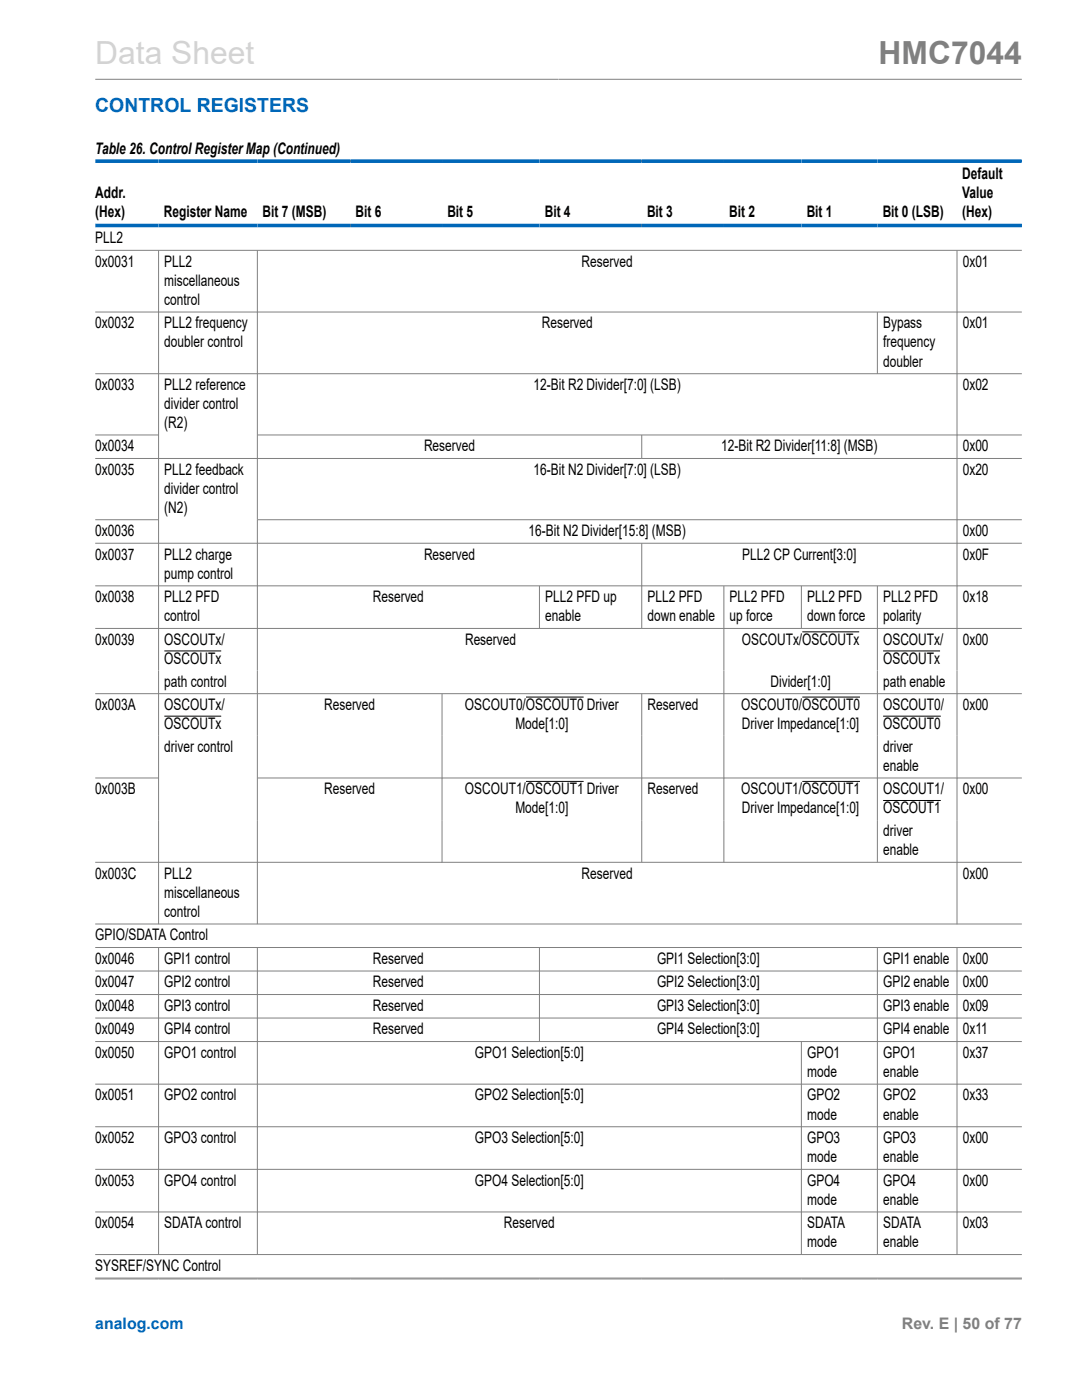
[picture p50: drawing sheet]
<svg xmlns="http://www.w3.org/2000/svg" width="216mm" height="279mm" viewBox="0 0 216 279" stroke-linecap="round" stroke-linejoin="round" font-family="sans-serif">
<defs><g id="words">
<text font-size="6.3" fill="#d3d3d3" x="19" y="12.7">Data Sheet</text>
<text font-size="6.3" fill="#808080" x="175.3" y="12.7">HMC7044</text>
<text font-size="3.9" fill="#0067b8" x="19" y="22.3">CONTROL REGISTERS</text>
<g font-size="3.2">
<text x="19" y="30.8">Table 26. Control Register Map (Continued)</text>
<text x="192" y="35.7">Default</text>
<text x="19" y="39.5">Addr.</text>
<text x="192" y="39.5">Value</text>
<text x="19" y="43.3">(Hex)</text>
<text x="32.7" y="43.3">Register Name</text>
<text x="52.4" y="43.3">Bit 7 (MSB)</text>
<text x="70.9" y="43.3">Bit 6</text>
<text x="89.3" y="43.3">Bit 5</text>
<text x="108.7" y="43.3">Bit 4</text>
<text x="129.1" y="43.3">Bit 3</text>
<text x="145.5" y="43.3">Bit 2</text>
<text x="161" y="43.3">Bit 1</text>
<text x="176.1" y="43.3">Bit 0 (LSB)</text>
<text x="192" y="43.3">(Hex)</text>
<text x="19" y="48.5">PLL2</text>
<text x="19" y="53.2">0x0031</text>
<text x="32.8" y="53.2">PLL2</text>
<text x="116.1" y="53.2">Reserved</text>
<text x="192.1" y="53.2">0x01</text>
<text x="32.8" y="57">miscellaneous</text>
<text x="19" y="65.5">0x0032</text>
<text x="32.8" y="60.8">control</text>
<text x="32.8" y="65.5">PLL2 frequency</text>
<text x="108.1" y="65.5">Reserved</text>
<text x="176.2" y="65.5">Bypass</text>
<text x="192.1" y="65.5">0x01</text>
<text x="32.8" y="69.3">doubler control</text>
<text x="176.2" y="69.3">frequency</text>
<text x="19" y="77.8">0x0033</text>
<text x="32.8" y="77.8">PLL2 reference</text>
<text x="106.5" y="77.8">12-Bit R2 Divider[7:0] (LSB)</text>
<text x="176.2" y="73.2">doubler</text>
<text x="192.1" y="77.8">0x02</text>
<text x="32.8" y="81.7">divider control</text>
<text x="32.8" y="85.5">(R2)</text>
<text x="19" y="90.1">0x0034</text>
<text x="19" y="94.8">0x0035</text>
<text x="32.8" y="94.8">PLL2 feedback</text>
<text x="84.6" y="90.1">Reserved</text>
<text x="106.5" y="94.8">16-Bit N2 Divider[7:0] (LSB)</text>
<text x="143.9" y="90.1">12-Bit R2 Divider[11:8] (MSB)</text>
<text x="192.1" y="90.1">0x00</text>
<text x="192.1" y="94.8">0x20</text>
<text x="32.8" y="98.6">divider control</text>
<text x="19" y="107">0x0036</text>
<text x="32.8" y="102.4">(N2)</text>
<text x="105.5" y="107">16-Bit N2 Divider[15:8] (MSB)</text>
<text x="192.1" y="107">0x00</text>
<text x="19" y="111.7">0x0037</text>
<text x="32.8" y="111.7">PLL2 charge</text>
<text x="84.6" y="111.7">Reserved</text>
<text x="148.1" y="111.7">PLL2 CP Current[3:0]</text>
<text x="192.1" y="111.7">0x0F</text>
<text x="32.8" y="115.5">pump control</text>
<text x="19" y="120.2">0x0038</text>
<text x="32.8" y="120.2">PLL2 PFD</text>
<text x="32.8" y="124">control</text>
<text x="74.4" y="120.2">Reserved</text>
<text x="108.8" y="120.2">PLL2 PFD up</text>
<text x="108.8" y="124">enable</text>
<text x="129.2" y="120.2">PLL2 PFD</text>
<text x="129.2" y="124">down enable</text>
<text x="145.6" y="120.2">PLL2 PFD</text>
<text x="145.6" y="124">up force</text>
<text x="161.1" y="120.2">PLL2 PFD</text>
<text x="161.1" y="124">down force</text>
<text x="176.2" y="120.2">PLL2 PFD</text>
<text x="176.2" y="124">polarity</text>
<text x="192.1" y="120.2">0x18</text>
<text x="19" y="128.7">0x0039</text>
<text x="32.8" y="128.7">OSCOUTx/</text>
<text x="92.8" y="128.7">Reserved</text>
<text x="148" y="128.7">OSCOUTx/OSCOUTx</text>
<text x="176.2" y="128.7">OSCOUTx/</text>
<text x="192.1" y="128.7">0x00</text>
<text x="32.8" y="132.5">OSCOUTx</text>
<text x="32.8" y="137">path control</text>
<text x="153.7" y="137">Divider[1:0]</text>
<text x="176.2" y="132.5">OSCOUTx</text>
<text x="176.2" y="137">path enable</text>
<text x="19" y="141.7">0x003A</text>
<text x="32.8" y="141.7">OSCOUTx/</text>
<text x="64.7" y="141.7">Reserved</text>
<text x="92.8" y="141.7">OSCOUT0/OSCOUT0 Driver</text>
<text x="129.2" y="141.7">Reserved</text>
<text x="147.9" y="141.7">OSCOUT0/OSCOUT0</text>
<text x="176.2" y="141.7">OSCOUT0/</text>
<text x="192.1" y="141.7">0x00</text>
<text x="32.8" y="145.5">OSCOUTx</text>
<text x="102.8" y="145.5">Mode[1:0]</text>
<text x="148" y="145.5">Driver Impedance[1:0]</text>
<text x="176.2" y="145.5">OSCOUT0</text>
<text x="32.8" y="150">driver control</text>
<text x="176.2" y="150">driver</text>
<text x="176.2" y="153.8">enable</text>
<text x="19" y="158.5">0x003B</text>
<text x="64.7" y="158.5">Reserved</text>
<text x="92.8" y="158.5">OSCOUT1/OSCOUT1 Driver</text>
<text x="129.2" y="158.5">Reserved</text>
<text x="147.9" y="158.5">OSCOUT1/OSCOUT1</text>
<text x="176.2" y="158.5">OSCOUT1/</text>
<text x="192.1" y="158.5">0x00</text>
<text x="102.8" y="162.3">Mode[1:0]</text>
<text x="148" y="162.3">Driver Impedance[1:0]</text>
<text x="176.2" y="162.3">OSCOUT1</text>
<text x="176.2" y="166.9">driver</text>
<text x="176.2" y="170.7">enable</text>
<text x="19" y="175.4">0x003C</text>
<text x="32.8" y="175.4">PLL2</text>
<text x="32.8" y="179.2">miscellaneous</text>
<text x="116.1" y="175.4">Reserved</text>
<text x="192.1" y="175.4">0x00</text>
<text x="32.8" y="183">control</text>
<text x="19" y="187.7">GPIO/SDATA Control</text>
<text x="19" y="192.4">0x0046</text>
<text x="19" y="197">0x0047</text>
<text x="32.8" y="192.4">GPI1 control</text>
<text x="32.8" y="197">GPI2 control</text>
<text x="74.4" y="192.4">Reserved</text>
<text x="74.4" y="197">Reserved</text>
<text x="131.1" y="192.4">GPI1 Selection[3:0]</text>
<text x="131.1" y="197">GPI2 Selection[3:0]</text>
<text x="176.2" y="192.4">GPI1 enable</text>
<text x="176.2" y="197">GPI2 enable</text>
<text x="192.1" y="192.4">0x00</text>
<text x="192.1" y="197">0x00</text>
<text x="19" y="201.7">0x0048</text>
<text x="32.8" y="201.7">GPI3 control</text>
<text x="74.4" y="201.7">Reserved</text>
<text x="131.1" y="201.7">GPI3 Selection[3:0]</text>
<text x="176.2" y="201.7">GPI3 enable</text>
<text x="192.1" y="201.7">0x09</text>
<text x="19" y="206.4">0x0049</text>
<text x="32.8" y="206.4">GPI4 control</text>
<text x="74.4" y="206.4">Reserved</text>
<text x="131.1" y="206.4">GPI4 Selection[3:0]</text>
<text x="176.2" y="206.4">GPI4 enable</text>
<text x="192.1" y="206.4">0x11</text>
<text x="19" y="211.1">0x0050</text>
<text x="32.8" y="211.1">GPO1 control</text>
<text x="94.8" y="211.1">GPO1 Selection[5:0]</text>
<text x="161.1" y="211.1">GPO1</text>
<text x="161.1" y="214.9">mode</text>
<text x="176.2" y="211.1">GPO1</text>
<text x="176.2" y="214.9">enable</text>
<text x="192.1" y="211.1">0x37</text>
<text x="19" y="219.6">0x0051</text>
<text x="32.8" y="219.6">GPO2 control</text>
<text x="94.8" y="219.6">GPO2 Selection[5:0]</text>
<text x="161.1" y="219.6">GPO2</text>
<text x="176.2" y="219.6">GPO2</text>
<text x="192.1" y="219.6">0x33</text>
<text x="161.1" y="223.4">mode</text>
<text x="176.2" y="223.4">enable</text>
<text x="19" y="228.1">0x0052</text>
<text x="32.8" y="228.1">GPO3 control</text>
<text x="94.8" y="228.1">GPO3 Selection[5:0]</text>
<text x="161.1" y="228.1">GPO3</text>
<text x="161.1" y="231.9">mode</text>
<text x="176.2" y="228.1">GPO3</text>
<text x="176.2" y="231.9">enable</text>
<text x="192.1" y="228.1">0x00</text>
<text x="19" y="236.6">0x0053</text>
<text x="32.8" y="236.6">GPO4 control</text>
<text x="94.8" y="236.6">GPO4 Selection[5:0]</text>
<text x="161.1" y="236.6">GPO4</text>
<text x="176.2" y="236.6">GPO4</text>
<text x="192.1" y="236.6">0x00</text>
<text x="19" y="245.1">0x0054</text>
<text x="32.8" y="245.1">SDATA control</text>
<text x="100.5" y="245.1">Reserved</text>
<text x="161.1" y="240.4">mode</text>
<text x="161.1" y="245.1">SDATA</text>
<text x="176.2" y="240.4">enable</text>
<text x="176.2" y="245.1">SDATA</text>
<text x="192.1" y="245.1">0x03</text>
<text x="161.1" y="248.9">mode</text>
<text x="176.2" y="248.9">enable</text>
<text x="19" y="253.6">SYSREF/SYNC Control</text>
</g>
<text font-size="3.2" fill="#0067b8" x="19" y="265.3">analog.com</text>
<text font-size="3.2" fill="#808080" x="180" y="265.3">Rev. E | 50 of 77</text>
</g></defs>
<g fill="none" stroke="#808080" stroke-width=".2">
<path d="M19 15.8h184.9M19 50h184.9M31.6 50v134.5M51.4 50v134.5M191 50v134.5M19 62.3h184.9M19 74.6h184.9M175.1 62.3v12.4M19 86.8h12.7M19 91.5h184.9M51.4 86.8h152.5M128.1 86.8v4.8"/>
<path d="M19 103.7h12.7M19 108.4h184.9M19 116.9h184.9M51.4 103.7h152.5M107.6 116.9v8.6M128.1 108.4v17.1M144.4 116.9v55.3M159.9 116.9v8.6M175.1 116.9v55.3M19 125.4h184.9M19 138.4h184.9M88.2 138.4v33.8"/>
<path d="M128.1 138.4v33.8M19 155.3h12.7M51.4 155.3h152.5M19 172.1h184.9M19 184.4h184.9M19 189.1h184.9M19 193.8h184.9M19 198.5h184.9M31.6 189.1v61.4M51.4 189.1v61.4M107.6 189.1v18.9M175.1 189.1v61.4"/>
<path d="M191 189.1v61.4M19 203.2h184.9M19 207.9h184.9M19 216.4h184.9M159.9 207.9v42.6M19 224.9h184.9M19 233.4h184.9M19 241.9h184.9M19 250.4h184.9M19 255.1h184.9M19 255.2h184.9"/>
</g>
<path d="M32.8 129.9h11.4M105 139.1h11.5M160.1 126.1h11.4M160.1 139.1h11.5M176.2 129.9h11.4M32.8 142.9h11.4M105 155.9h11.5M160.1 155.9h11.5M176.2 142.9h11.5M176.2 159.8h11.5" fill="none" stroke="#000" stroke-width=".2"/>
<path d="M19 32.2h184.9M19 45h184.9" fill="none" stroke="#0067b8" stroke-width=".71"/>
<use href="#words"/>
</svg>
